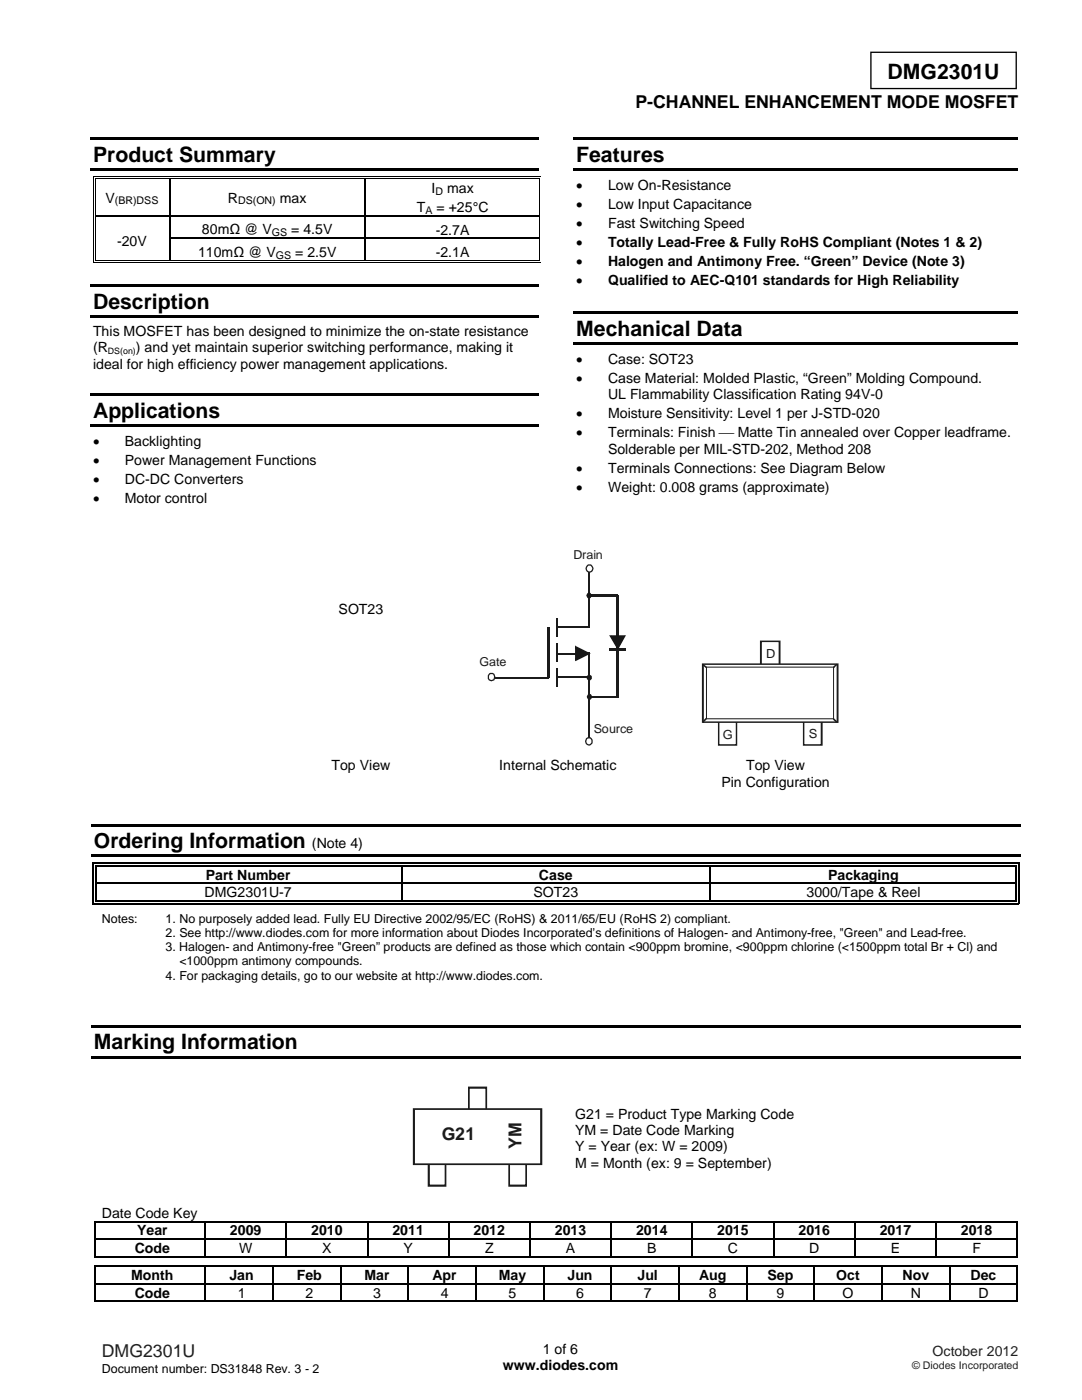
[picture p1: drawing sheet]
<svg xmlns="http://www.w3.org/2000/svg" width="216mm" height="279mm" viewBox="0 0 216 279" stroke-linecap="round" stroke-linejoin="round" font-family="sans-serif">
<defs><g id="words">
<g font-size="4.2">
<text x="177.1" y="15.8">DMG2301U</text>
<text x="18.6" y="32.3">Product Summary</text>
<text x="115" y="32.3">Features</text>
<text x="18.6" y="61.6">Description</text>
<text x="115" y="67">Mechanical Data</text>
<text x="18.6" y="83.4">Applications</text>
<text x="18.7" y="169.3">Ordering Information</text>
<text x="18.7" y="209.4">Marking Information</text>
</g>
<g font-size="3.6" fill="#1f1a17">
<text x="88.1" y="227.6">G21</text>
<text x="104.1" y="229.2" transform="rotate(-90 104.1 229.2)">YM</text>
</g>
<text font-size="3.5" x="126.8" y="21.5">P-CHANNEL ENHANCEMENT MODE MOSFET</text>
<text font-size="3.5" fill="#231f20" x="20.3" y="270.9">DMG2301U</text>
<g font-size="2.8">
<text x="21" y="40.4">V</text>
<text x="45.5" y="40.4">R</text>
<text x="55.8" y="40.4">max</text>
<text x="86.1" y="38.6">I</text>
<text x="89.2" y="38.6">max</text>
<text x="115" y="37.9">•</text>
<text x="115" y="41.7">•</text>
<text x="121.3" y="37.9">Low On-Resistance</text>
<text x="121.3" y="41.7">Low Input Capacitance</text>
<text x="40.3" y="46.8">80mΩ @ V</text>
<text x="58.1" y="46.8">= 4.5V</text>
<text x="83.2" y="42.2">T</text>
<text x="87" y="46.8">-2.7A</text>
<text x="87.1" y="42.2">= +25°C</text>
<text x="115" y="45.5">•</text>
<text x="121.3" y="45.5">Fast Switching Speed</text>
<text x="23.3" y="49.1">-20V</text>
<text x="39.5" y="51.3">110mΩ @ V</text>
<text x="58.9" y="51.3">= 2.5V</text>
<text x="87" y="51.3">-2.1A</text>
<text x="115" y="49.3">•</text>
<text x="115" y="53.1">•</text>
<text x="121.3" y="49.3">Totally Lead-Free &amp; Fully RoHS Compliant (Notes 1 &amp; 2)</text>
<text x="121.3" y="53.1">Halogen and Antimony Free. “Green” Device (Note 3)</text>
<text x="115" y="56.9">•</text>
<text x="121.3" y="56.9">Qualified to AEC-Q101 standards for High Reliability</text>
<text x="18.6" y="67.1">This MOSFET has been designed to minimize the on-state resistance</text>
<text x="18.6" y="70.3">(R</text>
<text x="27.1" y="70.3">) and yet maintain superior switching performance, making it</text>
<text x="18.6" y="73.6">ideal for high efficiency power management applications.</text>
<text x="115" y="72.6">•</text>
<text x="115" y="76.4">•</text>
<text x="121.3" y="72.6">Case: SOT23</text>
<text x="121.3" y="76.4">Case Material: Molded Plastic, “Green” Molding Compound.</text>
<text x="115" y="83.5">•</text>
<text x="121.3" y="79.7">UL Flammability Classification Rating 94V-0</text>
<text x="121.3" y="83.5">Moisture Sensitivity: Level 1 per J-STD-020</text>
<text x="18.6" y="89">•</text>
<text x="24.9" y="89">Backlighting</text>
<text x="115" y="87.3">•</text>
<text x="121.3" y="87.3">Terminals: Finish ⎯Matte Tin annealed over Copper leadframe.</text>
<text x="18.6" y="92.8">•</text>
<text x="24.9" y="92.8">Power Management Functions</text>
<text x="115" y="94.4">•</text>
<text x="121.3" y="90.6">Solderable per MIL-STD-202, Method 208</text>
<text x="121.3" y="94.4">Terminals Connections: See Diagram Below</text>
<text x="18.6" y="96.6">•</text>
<text x="18.6" y="100.4">•</text>
<text x="24.9" y="96.6">DC-DC Converters</text>
<text x="24.9" y="100.4">Motor control</text>
<text x="115" y="98.2">•</text>
<text x="121.3" y="98.2">Weight: 0.008 grams (approximate)</text>
<text x="67.6" y="122.6">SOT23</text>
<text x="66.1" y="153.8">Top View</text>
<text x="99.6" y="153.8">Internal Schematic</text>
<text x="148.9" y="153.8">Top View</text>
<text x="143.9" y="157">Pin Configuration</text>
<text x="62.3" y="169.3">(Note 4)</text>
<text x="40.8" y="179">DMG2301U-7</text>
<text x="41.1" y="175.5">Part Number</text>
<text x="106.5" y="179">SOT23</text>
<text x="107.5" y="175.5">Case</text>
<text x="160.9" y="179">3000/Tape &amp; Reel</text>
<text x="165.3" y="175.5">Packaging</text>
<text x="114.8" y="223.3">G21 = Product Type Marking Code</text>
<text x="114.8" y="226.5">YM = Date Code Marking</text>
<text x="114.8" y="229.8">Y = Year (ex: W = 2009)</text>
<text x="114.8" y="233">M = Month (ex: 9 = September)</text>
<text x="20.3" y="243">Date Code Key</text>
<text x="26.9" y="250.1">Code</text>
<text x="27.4" y="246.5">Year</text>
<text x="45.9" y="246.5">2009</text>
<text x="47.7" y="250.1">W</text>
<text x="62.1" y="246.5">2010</text>
<text x="64.3" y="250.1">X</text>
<text x="78.3" y="246.5">2011</text>
<text x="80.5" y="250.1">Y</text>
<text x="94.5" y="246.5">2012</text>
<text x="96.8" y="250.1">Z</text>
<text x="110.7" y="246.5">2013</text>
<text x="112.9" y="250.1">A</text>
<text x="126.9" y="246.5">2014</text>
<text x="129.1" y="250.1">B</text>
<text x="143.1" y="246.5">2015</text>
<text x="145.3" y="250.1">C</text>
<text x="159.3" y="246.5">2016</text>
<text x="161.5" y="250.1">D</text>
<text x="175.6" y="246.5">2017</text>
<text x="177.8" y="250.1">E</text>
<text x="191.7" y="246.5">2018</text>
<text x="194" y="250.1">F</text>
<text x="26.2" y="255.5">Month</text>
<text x="45.8" y="255.5">Jan</text>
<text x="59.2" y="255.5">Feb</text>
<text x="72.7" y="255.5">Mar</text>
<text x="86.3" y="255.5">Apr</text>
<text x="99.5" y="255.5">May</text>
<text x="113.2" y="255.5">Jun</text>
<text x="127.2" y="255.5">Jul</text>
<text x="139.5" y="255.5">Aug</text>
<text x="153.1" y="255.5">Sep</text>
<text x="166.9" y="255.5">Oct</text>
<text x="180.1" y="255.5">Nov</text>
<text x="193.7" y="255.5">Dec</text>
<text x="26.9" y="259">Code</text>
<text x="47.4" y="259">1</text>
<text x="61" y="259">2</text>
<text x="74.4" y="259">3</text>
<text x="88" y="259">4</text>
<text x="101.5" y="259">5</text>
<text x="115" y="259">6</text>
<text x="128.5" y="259">7</text>
<text x="141.4" y="259">8</text>
<text x="155" y="259">9</text>
<text x="168.1" y="259">O</text>
<text x="181.7" y="259">N</text>
<text x="195.2" y="259">D</text>
<text x="100.3" y="273.5">www.diodes.com</text>
<text x="108.3" y="270.2">1 of 6</text>
</g>
<text font-size="2.8" fill="#231f20" x="186.1" y="270.6">October 2012</text>
<g font-size="2.5" fill="#1f1a17">
<text x="114.4" y="111.5">Drain</text>
<text x="152.9" y="131.3">D</text>
<text x="95.7" y="132.9">Gate</text>
<text x="118.5" y="146.3">Source</text>
<text x="144.2" y="147.5">G</text>
<text x="161.4" y="147.4">S</text>
</g>
<g font-size="2.5">
<text x="20.3" y="184.1">Notes:</text>
<text x="33" y="184.1">1. No purposely added lead. Fully EU Directive 2002/95/EC (RoHS) &amp; 2011/65/EU (RoHS 2) compliant.</text>
<text x="33" y="189.8">3. Halogen- and Antimony-free &quot;Green” products are defined as those which contain &lt;900ppm bromine, &lt;900ppm chlorine (&lt;1500ppm total Br + Cl) and</text>
<text x="33" y="187">2. See http://www.diodes.com for more information about Diodes Incorporated’s definitions of Halogen- and Antimony-free, &quot;Green&quot; and Lead-free.</text>
<text x="33" y="195.5">4. For packaging details, go to our website at http://www.diodes.com.</text>
<text x="35.8" y="192.7">&lt;1000ppm antimony compounds.</text>
<text x="20.3" y="274">Document number: DS31848 Rev. 3 - 2</text>
</g>
<g font-size="2.1">
<text x="22.9" y="40.8">(BR)DSS</text>
<text x="47.5" y="40.8">DS(ON)</text>
<text x="86.9" y="39">D</text>
<text x="54.3" y="47.1">GS</text>
<text x="84.9" y="42.6">A</text>
<text x="55" y="51.6">GS</text>
</g>
<text font-size="2.1" fill="#231f20" x="182" y="273.2">© Diodes Incorporated</text>
<text font-size="1.8" x="21.5" y="70.7">DS(on)</text>
</g></defs>
<path d="M173.8 10.4h29v7.3h-29z" fill="none" stroke="#000" stroke-width=".26"/>
<g fill="#000">
<path d="M18 27.5h89.6v.5h-89.6zM18 33.5h89.6v.6h-89.6zM18.6 35.1h.2v.6h-.2zM18.6 35.1h.5v.2h-.5zM18.9 35.5h.2v.2h-.2zM18.9 35.5h.2v.1h-.2zM33.7 35.6l.3 .1zM33.7 35.1h.5v.2h-.5zM33.7 35.5h.5v.1h-.5zM72.7 35.6l.2 .1zM72.7 35.1h.5v.2h-.5zM72.7 35.5h.5v.1h-.5z"/>
<path d="M107.6 35.1h.2v.2h-.2zM107.6 35.5h.2v.2h-.2zM107.6 35.5h.2v.1h-.2zM114.4 27.5h88.7v.5h-88.7zM114.4 33.5h88.7v.6h-88.7zM18 56.8h89.6v.5h-89.6zM18.6 43h.2v.2h-.2zM18.6 47.5h.2v.2h-.2zM18.6 52.3h.5v.2h-.5zM18.9 43h.2v.2h-.2zM18.9 47.5h.2v.2h-.2zM18.9 52h.2v.2h-.2z"/>
<path d="M33.7 43h.3v.2h-.3zM33.7 47.5h.3v.2h-.3zM33.7 52h.5v.2h-.5zM72.7 43h.2v.2h-.2zM72.7 47.5h.2v.2h-.2zM72.7 52h.5v.2h-.5zM107.6 43h.2v.2h-.2zM107.6 47.5h.2v.2h-.2zM107.6 52.3h.2v.2h-.2zM107.6 52h.2v.2h-.2zM18 62.9h89.6v.5h-89.6zM18 78.5h89.6v.6h-89.6z"/>
<path d="M114.4 62.2h88.7v.5h-88.7zM114.4 68.3h88.7v.5h-88.7zM18 84.6h89.6v.6h-89.6zM18.2 164.4h185.5v.6h-185.5zM18.2 170.5h185.5v.6h-185.5zM18.5 172.1h.2v.8h-.2zM18.5 172.1h.7v.3h-.7zM18.5 176.2h.2v.2h-.2zM19 172.6h.2v.3h-.2zM19 176.2h.2v.2h-.2zM19 179.7h.2v.3h-.2zM80.1 172.9h.3z"/>
<path d="M80.1 172.1h.8v.3h-.8zM80.1 172.6h.8v.3h-.8zM80.1 176.2h.3v.2h-.3zM80.1 179.7h.8v.3h-.8zM141.5 172.9h.3zM141.5 172.1h.8v.3h-.8zM141.5 172.6h.8v.3h-.8zM141.5 176.2h.3v.2h-.3zM141.5 179.7h.8v.3h-.8zM202.6 172.1h.8v.3h-.8zM202.6 172.6h.3v.3h-.3zM202.6 176.2h.3v.2h-.3z"/>
<path d="M202.6 179.7h.3v.3h-.3zM203.1 172.1h.3v.8h-.3zM203.1 176.2h.3v.2h-.3zM18.5 180.2h.7v.3h-.7zM141.5 180.2h.8v.3h-.8zM202.6 180.2h.8v.3h-.8zM203.1 179.7h.3v.8h-.3zM18.2 204.6h185.5v.5h-185.5zM18.2 210.7h185.5v.5h-185.5zM18.7 243.7h.3v.3h-.3zM18.7 247.2h.3v.3h-.3zM18.7 252.6h.3v.3h-.3z"/>
<path d="M18.7 256.1h.3v.3h-.3zM40.8 243.7h.3v.3h-.3zM40.8 247.2h.3v.3h-.3zM40.8 252.6h.3v.3h-.3zM40.8 256.1h.3v.3h-.3zM54.3 252.6h.3v.3h-.3zM54.3 256.1h.3v.3h-.3zM57 243.7h.3v.3h-.3zM57 247.2h.3v.3h-.3zM67.8 252.6h.3v.3h-.3zM67.8 256.1h.3v.3h-.3zM73.2 243.7h.3v.3h-.3z"/>
<path d="M73.2 247.2h.3v.3h-.3zM81.3 252.6h.3v.3h-.3zM81.3 256.1h.3v.3h-.3zM89.5 243.7h.2v.3h-.2zM89.5 247.2h.2v.3h-.2zM94.8 252.6h.3v.3h-.3zM94.8 256.1h.3v.3h-.3zM105.6 243.7h.3v.3h-.3zM105.6 247.2h.3v.3h-.3zM108.3 252.6h.3v.3h-.3zM108.3 256.1h.3v.3h-.3zM121.9 243.7h.2v.3h-.2z"/>
<path d="M121.9 247.2h.2v.3h-.2zM121.9 252.6h.2v.3h-.2zM121.9 256.1h.2v.3h-.2zM135.4 252.6h.2v.3h-.2zM135.4 256.1h.2v.3h-.2zM138 243.7h.3v.3h-.3zM138 247.2h.3v.3h-.3zM148.8 252.6h.3v.3h-.3zM148.8 256.1h.3v.3h-.3zM154.2 243.7h.3v.3h-.3zM154.2 247.2h.3v.3h-.3zM162.4 252.6h.2v.3h-.2z"/>
<path d="M162.4 256.1h.2v.3h-.2zM170.5 243.7h.2v.3h-.2zM170.5 247.2h.2v.3h-.2zM175.9 252.6h.2v.3h-.2zM175.9 256.1h.2v.3h-.2zM186.7 243.7h.2v.3h-.2zM186.7 247.2h.2v.3h-.2zM189.4 252.6h.2v.3h-.2zM189.4 256.1h.2v.3h-.2zM202.9 243.7h.2v.3h-.2zM202.9 243.7h.2v.2h-.2zM202.9 247.2h.2v.3h-.2z"/>
<path d="M202.9 250.7h.2v.3h-.2zM202.9 252.6h.2v.3h-.2zM202.9 252.6h.2v.2h-.2zM202.9 256.1h.2v.3h-.2zM202.9 259.6h.2v.3h-.2z"/>
</g>
<g fill="none" stroke="#000" stroke-width=".2">
<path d="M18.7 35.7v7.3M19 35.7v7.3M19.1 35.2h14.6M19.1 35.6h14.6M34.2 35.2h38.5M34.2 35.6h38.5M73.2 35.2h34.4M73.2 35.6h34.4M107.7 35.7v7.3M18.7 43.2v4.3M18.7 47.7v4.8M19 43.2v4.3"/>
<path d="M19 47.7v4.3M19.1 52.4h88.5M19.1 52.1h14.6M34.2 52.1h38.5M73.2 52.1h34.4M107.7 43.2v4.3M107.7 47.7v4.3"/>
</g>
<g fill="none" stroke="#000" stroke-width=".25">
<path d="M33.8 35.7v7.3M72.8 35.7v7.3M19.1 43.1h14.6M33.8 43.2v4.3M33.8 47.7v4.3M34 43.1h38.7M34 47.6h38.7M72.8 43.2v4.3M72.8 47.7v4.3M72.9 43.1h34.7M72.9 47.6h34.7M18.6 172.9v3.3"/>
<path d="M18.6 176.4v4.1M19.1 172.9v3.3M19.1 176.4v3.3M19.2 172.3h60.9M19.2 172.8h60.9M19.2 176.3h60.9M19.2 179.8h60.9M80.2 172.9v3.3M80.2 176.4v3.3M80.4 176.3h61.1M80.9 172.3h60.6M80.9 172.8h60.6"/>
<path d="M80.9 179.8h60.6M141.6 172.9v3.3M141.6 176.4v3.3M141.8 176.3h60.8M142.3 172.3h60.3M142.3 172.8h60.3M142.3 179.8h60.3M202.8 172.9v3.3M202.8 176.4v3.3M203.3 172.9v3.3M203.3 176.4v3.3M19.2 180.3h122.3"/>
<path d="M142.3 180.3h60.3M18.7 243.8h22.1M18.7 250.8h22.1M18.7 252.7h22.1M18.7 259.7h22.1M18.9 244v3.2M18.9 247.5v3.5M18.9 252.9v3.2M18.9 256.4v3.5M19 247.3h21.8M19 256.2h21.8M41 244v3.2"/>
<path d="M41 247.5v3.5M41 252.9v3.2M41 256.4v3.5M41.1 243.8h15.9M41.1 247.3h15.9M41.1 250.8h15.9M41.1 252.7h13.2M41.1 256.2h13.2M41.1 259.7h13.2M54.5 252.9v3.2M54.5 256.4v3.5M54.6 252.7h13.2"/>
<path d="M54.6 256.2h13.2M54.6 259.7h13.2M57.1 244v3.2M57.1 247.5v3.5M57.3 243.8h15.9M57.3 247.3h15.9M57.3 250.8h15.9M68 252.9v3.2M68 256.4v3.5M68.1 252.7h13.2M68.1 256.2h13.2M68.1 259.7h13.2"/>
<path d="M73.4 244v3.2M73.4 247.5v3.5M73.5 243.8h16M73.5 247.3h16M73.5 250.8h16M81.4 252.9v3.2M81.4 256.4v3.5M81.6 252.7h13.2M81.6 256.2h13.2M81.6 259.7h13.2M89.6 244v3.2M89.6 247.5v3.5"/>
<path d="M89.7 243.8h15.9M89.7 247.3h15.9M89.7 250.8h15.9M95 252.9v3.2M95 256.4v3.5M95.1 252.7h13.2M95.1 256.2h13.2M95.1 259.7h13.2M105.8 244v3.2M105.8 247.5v3.5M105.9 243.8h16M105.9 247.3h16"/>
<path d="M105.9 250.8h16M108.5 252.9v3.2M108.5 256.4v3.5M108.6 252.7h13.3M108.6 256.2h13.3M108.6 259.7h13.3M122 244v3.2M122 247.5v3.5M122 252.9v3.2M122 256.4v3.5M122.1 243.8h15.9M122.1 247.3h15.9"/>
<path d="M122.1 250.8h15.9M122.1 252.7h13.3M122.1 256.2h13.3M122.1 259.7h13.3M135.5 252.9v3.2M135.5 256.4v3.5M135.6 252.7h13.2M135.6 256.2h13.2M135.6 259.7h13.2M138.2 244v3.2M138.2 247.5v3.5M138.3 243.8h15.9"/>
<path d="M138.3 247.3h15.9M138.3 250.8h15.9M149 252.9v3.2M149 256.4v3.5M149.1 252.7h13.3M149.1 256.2h13.3M149.1 259.7h13.3M154.4 244v3.2M154.4 247.5v3.5M154.5 243.8h16M154.5 247.3h16M154.5 250.8h16"/>
<path d="M162.5 252.9v3.2M162.5 256.4v3.5M162.6 252.7h13.3M162.6 256.2h13.3M162.6 259.7h13.3M170.6 244v3.2M170.6 247.5v3.5M170.7 243.8h16M170.7 247.3h16M170.7 250.8h16M176 252.9v3.2M176 256.4v3.5"/>
<path d="M176.1 252.7h13.3M176.1 256.2h13.3M176.1 259.7h13.3M186.8 244v3.2M186.8 247.5v3.5M186.9 243.8h16M186.9 247.3h16M186.9 250.8h16M189.5 252.9v3.2M189.5 256.4v3.5M189.6 252.7h13.3M189.6 256.2h13.3"/>
<path d="M189.6 259.7h13.3M203 244v3.2M203 247.5v3.5M203 252.9v3.2M203 256.4v3.5"/>
</g>
<path d="M141 133.1h25.3v10.3h-25.3z" fill="#fff"/>
<path d="M141 133.1h25.3v10.3h-25.3zM166.3 133.1h.1" fill="none" stroke="#1f1a17" stroke-width=".2"/>
<g fill="#1f1a17">
<path d="M140.9 143.2l.2 .2-.6 .7-.2-.3z"/>
<path d="M140.4 132.5l.7 .6-.3 .2-.6-.5z"/>
<path d="M166.3 133l.6-.5 .2 .2-.6 .5z"/>
<path d="M166.4 143.4l.7 .6-.2 .2-.7-.6z"/>
<path d="M140.3 132.4h26.8v.3h-26.8zM167.1 132.4h.2v.1h-.2zM166.9 132.5h.4v11.6h-.4zM167.1 144.1h.2v.2h-.2zM140.3 144h26.8v.3h-26.8zM140.1 144.1h.2v.2h-.2zM140.1 132.5h.3v11.6h-.3zM140.1 132.4h.2v.1h-.2z"/>
<path d="M155.4 128h.3v4.5h-.3zM155.5 127.8h.2v.2h-.2zM151.9 127.8h3.6v.3h-3.6zM151.6 127.8h.3v.2h-.3zM151.6 128h.4v4.5h-.4z"/>
<path d="M143.3 144.1h.3v4.6h-.3zM143.3 148.7h.1v.1h-.1zM143.4 148.5h3.6v.3h-3.6zM147 148.7h.1v.1h-.1zM146.8 144.1h.3v4.6h-.3z"/>
<path d="M160.2 144.1h.3v4.6h-.3zM160.2 148.7h.2v.1h-.2zM160.4 148.5h3.5v.3h-3.5zM163.9 148.7h.2v.1h-.2zM163.8 144.1h.3v4.6h-.3z"/>
<path d="M82.6 221.2h25.4v.3h-25.4zM108 221.2h.2v.1h-.2zM107.8 221.3h.4v11h-.4zM108 232.3h.2v.2h-.2zM82.6 232.2h25.4v.3h-25.4zM82.4 232.3h.2v.2h-.2zM82.4 221.3h.4v11h-.4zM82.4 221.2h.2v.1h-.2z"/>
<path d="M96.9 217.1h.3v4.2h-.3zM97 216.9h.2v.2h-.2zM93.6 216.9h3.4v.4h-3.4zM93.4 216.9h.2v.2h-.2zM93.4 217.1h.3v4.2h-.3z"/>
<path d="M85.3 232.3h.5v4.3h-.5zM85.3 236.6h.3v.2h-.3zM85.6 236.4h3.3v.4h-3.3zM88.9 236.6h.2v.2h-.2zM88.7 232.3h.4v4.3h-.4z"/>
<path d="M101.4 232.3h.4v4.3h-.4zM101.4 236.6h.2v.2h-.2zM101.6 236.4h3.4v.4h-3.4zM105 236.6h.2v.2h-.2zM104.8 232.3h.4v4.3h-.4z"/>
</g>
<path d="M117.5 114.2v11.1M98.7 135.3h10.8M111 125.2h6.6M111.1 123.3v3.7M111.1 128.5v3.6M111.1 133.3v3.7M111.1 130.4h6.6M111.2 135.2h6.6M117.7 139.1h5.8" fill="none" stroke="#1f1a17" stroke-width=".34"/>
<path d="M117.6 118.8h5.8M123.3 118.7v20.5M109.4 125.1v10.2M121.5 129.6h3.4" fill="none" stroke="#1f1a17" stroke-width=".42"/>
<g fill="#131516">
<path d="M121.8 127h2.8l-1.3 2.4z"/>
<path d="M114.9 129.2l2.6 1.2-2.6 1.3z"/>
</g>
<g fill="#131516">
<path d="M121.8 126.8h2.8v.3h-2.8zM124.6 126.8h.3l-.1 .2zM124.5 126.9l.3 .1-1.4 2.5-.3-.2zM123.1 129.5h.3l-.1 .3zM121.7 127l.3-.1 1.4 2.4-.3 .2zM121.5 126.8h.3l-.1 .2z"/>
<path d="M114.7 129.2h.4v2.5h-.4zM114.7 131.7l.3 .2-.3 .1zM114.8 131.5l2.6-1.2 .1 .3-2.5 1.3zM117.5 130.3l.4 .1-.4 .2zM115 129l2.5 1.3-.1 .3-2.6-1.3zM114.7 128.8l.3 .2-.1 .2h-.2z"/>
</g>
<path d="M117.2 112.9l.2-.1h.5a.71 .71 0 0 1 .2 1.2 .71 .71 0 0 1-1.2-.6zM97.6 134.6l.2-.2h.5l.3 .2 .1 .5-.1 .6-.6 .1-.4-.1-.1-.3v-.6zM117 147.4l.3-.1h.5l.3 .4v.6l-.3 .3a.68 .68 0 0 1-.9-.7z" fill="none" stroke="#1f1a17" stroke-width=".25"/>
<path d="M117.3 134.9l.3-.2 .4 .3v.4l-.3 .3h-.2l-.3-.3z" fill-rule="evenodd" fill="#131516"/>
<path d="M117.3 134.9l.3-.2 .4 .3v.4l-.3 .3h-.2l-.3-.3z" fill="none" stroke="#131516" stroke-width=".25"/>
<path d="M117.4 138.7l.4-.1 .2 .5-.4 .5-.4-.5z" fill-rule="evenodd" fill="#131516"/>
<path d="M117.4 138.7l.4-.1 .2 .5-.4 .5-.4-.5z" fill="none" stroke="#131516" stroke-width=".25"/>
<path d="M117.3 118.5l.2-.2 .3 .2 .2 .4-.3 .4-.4-.1-.2-.3z" fill-rule="evenodd" fill="#131516"/>
<path d="M117.3 118.5l.2-.2 .3 .2 .2 .4-.3 .4-.4-.1-.2-.3z" fill="none" stroke="#131516" stroke-width=".25"/>
<path d="M117.5 130.3v17" fill="none" stroke="#1f1a17" stroke-width=".34"/>
<use href="#words"/>
</svg>
